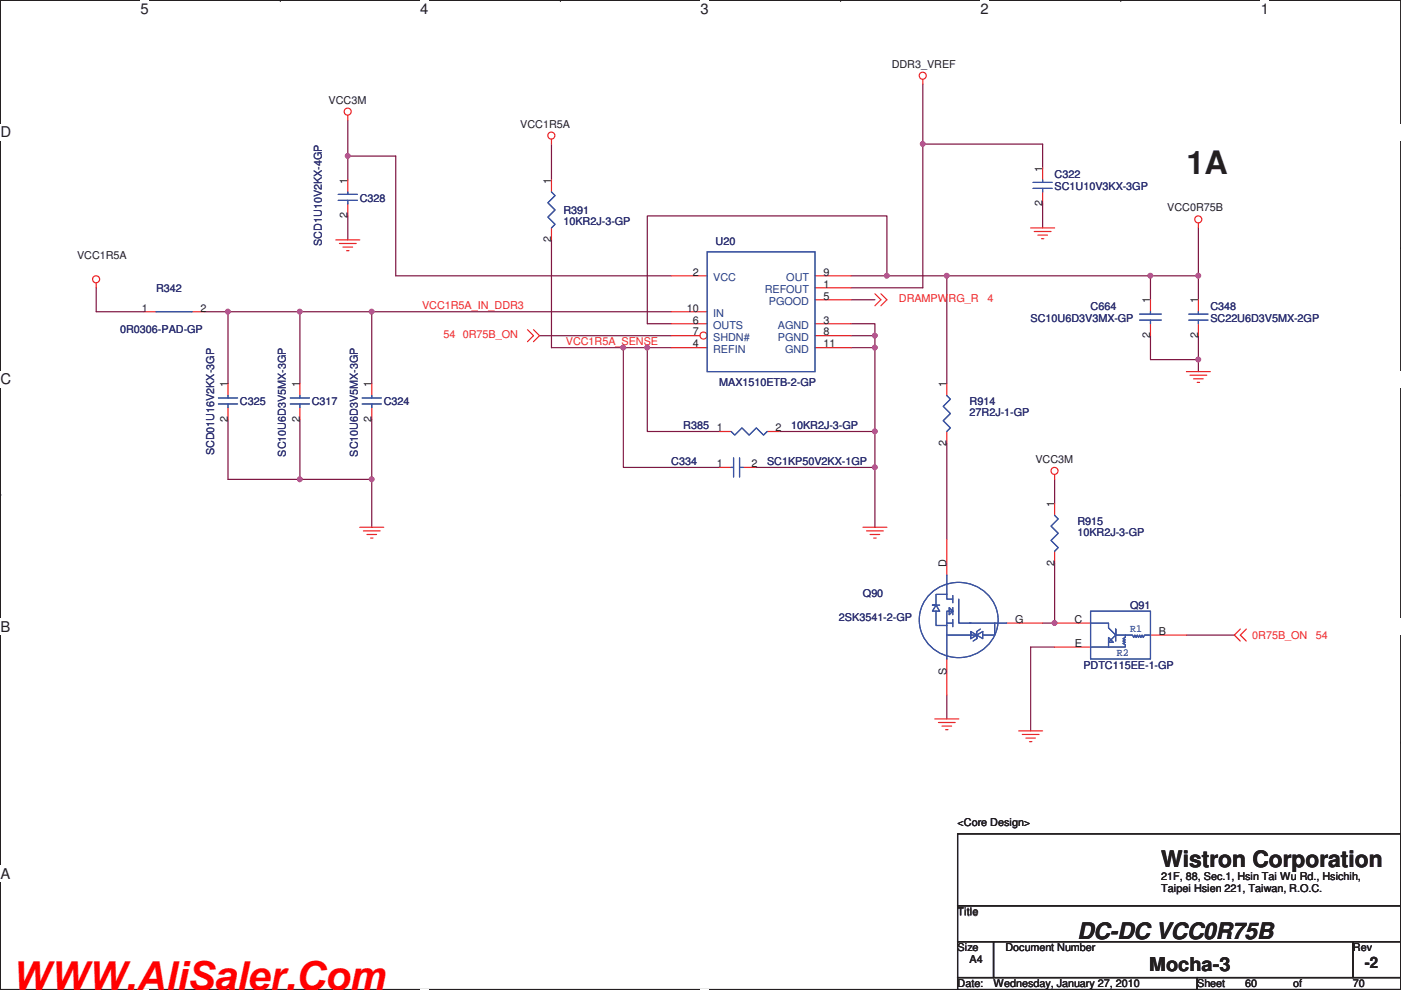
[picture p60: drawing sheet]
<svg xmlns="http://www.w3.org/2000/svg" width="297mm" height="210mm" viewBox="0 0 297 210" stroke-linecap="round" stroke-linejoin="round" font-family="sans-serif">
<defs><g id="words">
<text font-size="8.5" fill="#f00" x="2.5" y="209.9">WWW.AliSaler.Com</text>
<text font-size="6.9" fill="#231f20" x="251.5" y="37">1A</text>
<g font-size="4.8" fill="#231f20">
<text x="246.2" y="183.9">Wistron Corporation</text>
<text x="228.4" y="199.1">DC-DC VCC0R75B</text>
</g>
<text font-size="4.1" fill="#231f20" x="243.7" y="206">Mocha-3</text>
<text font-size="3.3" fill="#231f20" x="289.4" y="205.4">-2</text>
<g font-size="3.1" fill="#231f20">
<text x="29.8" y="2.9">5</text>
<text x="89.1" y="2.9">4</text>
<text x="148.5" y="2.9">3</text>
<text x="207.9" y="2.9">2</text>
<text x="267.3" y="2.9">1</text>
<text x=".1" y="29.1">D</text>
<text x=".1" y="81.5">C</text>
<text x=".1" y="134">B</text>
<text x=".1" y="186.4">A</text>
</g>
<g font-size="2.3" fill="#231f20">
<text x="189.1" y="14.3">DDR3_VREF</text>
<text x="69.7" y="22">VCC3M</text>
<text x="110.3" y="27">VCC1R5A</text>
<text x="73.7" y="38.9" transform="rotate(-90 73.7 38.9)">1</text>
<text x="116.9" y="38.9" transform="rotate(-90 116.9 38.9)">1</text>
<text x="221" y="36.4" transform="rotate(-90 221 36.4)">1</text>
<text x="73.7" y="46.3" transform="rotate(-90 73.7 46.3)">2</text>
<text x="221" y="43.8" transform="rotate(-90 221 43.8)">2</text>
<text x="247.5" y="44.8">VCC0R75B</text>
<text x="116.9" y="51.4" transform="rotate(-90 116.9 51.4)">2</text>
<text x="16.3" y="55">VCC1R5A</text>
<text x="146.9" y="58.5">2</text>
<text x="174.6" y="58.5">9</text>
<text x="174.6" y="61">1</text>
<text x="174.6" y="63.5">5</text>
<text x="243.9" y="64.3" transform="rotate(-90 243.9 64.3)">1</text>
<text x="254" y="64.3" transform="rotate(-90 254 64.3)">1</text>
<text x="30.1" y="66.1">1</text>
<text x="42.5" y="66.1">2</text>
<text x="145.6" y="66.1">10</text>
<text x="146.9" y="68.6">6</text>
<text x="146.9" y="71.2">7</text>
<text x="174.6" y="68.6">3</text>
<text x="174.6" y="71.2">8</text>
<text x="243.9" y="71.7" transform="rotate(-90 243.9 71.7)">2</text>
<text x="254" y="71.7" transform="rotate(-90 254 71.7)">2</text>
<text x="146.9" y="73.7">4</text>
<text x="174.6" y="73.7">11</text>
<text x="48.3" y="82.1" transform="rotate(-90 48.3 82.1)">1</text>
<text x="63.5" y="82.1" transform="rotate(-90 63.5 82.1)">1</text>
<text x="78.8" y="82.1" transform="rotate(-90 78.8 82.1)">1</text>
<text x="200.7" y="82.1" transform="rotate(-90 200.7 82.1)">1</text>
<text x="48.3" y="89.5" transform="rotate(-90 48.3 89.5)">2</text>
<text x="63.5" y="89.5" transform="rotate(-90 63.5 89.5)">2</text>
<text x="78.8" y="89.5" transform="rotate(-90 78.8 89.5)">2</text>
<text x="152" y="91.5">1</text>
<text x="164.4" y="91.5">2</text>
<text x="200.7" y="94.6" transform="rotate(-90 200.7 94.6)">2</text>
<text x="152" y="99.1">1</text>
<text x="159.3" y="99.1">2</text>
<text x="219.5" y="98.2">VCC3M</text>
<text x="223.6" y="107.5" transform="rotate(-90 223.6 107.5)">1</text>
<text x="223.6" y="120" transform="rotate(-90 223.6 120)">2</text>
<text x="200.7" y="120.2" transform="rotate(-90 200.7 120.2)">D</text>
<text x="215.2" y="132.1">G</text>
<text x="227.8" y="132.1">C</text>
<text x="227.9" y="137.2">E</text>
<text x="245.7" y="134.7">B</text>
<text x="200.7" y="143.1" transform="rotate(-90 200.7 143.1)">S</text>
<text x="203" y="175.1">&lt;Core Design&gt;</text>
<text x="246.2" y="186.6">21F, 88, Sec.1, Hsin Tai Wu Rd., Hsichih,</text>
<text x="246.2" y="189.2">Taipei Hsien 221, Taiwan, R.O.C.</text>
<text x="203" y="194.2">Title</text>
<text x="203" y="201.8">Size</text>
<text x="213.2" y="201.8">Document Number</text>
<text x="286.9" y="201.8">Rev</text>
<text x="203" y="209.4">Date:</text>
<text x="205.6" y="204.3">A4</text>
<text x="210.6" y="209.4">Wednesday, January 27, 2010</text>
<text x="253.8" y="209.4">Sheet</text>
<text x="264" y="209.4">60</text>
<text x="274.1" y="209.4">of</text>
<text x="286.8" y="209.4">70</text>
</g>
<g font-size="2.3" fill="#2d2d72">
<text x="223.6" y="37.7">C322</text>
<text x="223.6" y="40.3">SC1U10V3KX-3GP</text>
<text x="76.3" y="42.8">C328</text>
<text x="119.5" y="45.3">R391</text>
<text x="119.5" y="47.6">10KR2J-3-GP</text>
<text x="68.2" y="52.2" transform="rotate(-90 68.2 52.2)">SCD1U10V2KX-4GP</text>
<text x="151.7" y="51.9">U20</text>
<text x="33.1" y="61.8">R342</text>
<text x="231.2" y="65.7">C664</text>
<text x="256.6" y="65.7">C348</text>
<text x="25.5" y="70.7">0R0306-PAD-GP</text>
<text x="218.5" y="68.2">SC10U6D3V3MX-GP</text>
<text x="256.6" y="68.2">SC22U6D3V5MX-2GP</text>
<text x="152.5" y="81.9">MAX1510ETB-2-GP</text>
<text x="50.9" y="86">C325</text>
<text x="66.1" y="86">C317</text>
<text x="81.4" y="86">C324</text>
<text x="205.6" y="86">R914</text>
<text x="205.6" y="88.3">27R2J-1-GP</text>
<text x="144.9" y="91.1">R385</text>
<text x="167.7" y="91.1">10KR2J-3-GP</text>
<text x="45.4" y="96.6" transform="rotate(-90 45.4 96.6)">SCD01U16V2KX-3GP</text>
<text x="60.6" y="96.9" transform="rotate(-90 60.6 96.9)">SC10U6D3V5MX-3GP</text>
<text x="75.9" y="96.9" transform="rotate(-90 75.9 96.9)">SC10U6D3V5MX-3GP</text>
<text x="142.3" y="98.7">C334</text>
<text x="162.6" y="98.7">SC1KP50V2KX-1GP</text>
<text x="228.4" y="111.4">R915</text>
<text x="228.4" y="113.7">10KR2J-3-GP</text>
<text x="177.9" y="131.7">2SK3541-2-GP</text>
<text x="183" y="126.6">Q90</text>
<text x="239.6" y="129.2">Q91</text>
<text x="229.7" y="141.9">PDTC115EE-1-GP</text>
</g>
<g font-size="2.3" fill="#1d437e">
<text x="151.2" y="59.6">VCC</text>
<text x="166.7" y="59.6">OUT</text>
<text x="162.1" y="62.1">REFOUT</text>
<text x="163" y="64.6">PGOOD</text>
<text x="151.2" y="69.7">OUTS</text>
<text x="151.2" y="67.2">IN</text>
<text x="164.9" y="69.7">AGND</text>
<text x="151.2" y="74.8">REFIN</text>
<text x="151.2" y="72.3">SHDN#</text>
<text x="164.9" y="72.3">PGND</text>
<text x="166.5" y="74.8">GND</text>
</g>
<g font-size="2.3" fill="#ec2426">
<text x="89.5" y="65.6">VCC1R5A_IN_DDR3</text>
<text x="190.6" y="64.1">DRAMPWRG_R</text>
<text x="209.4" y="64.1">4</text>
<text x="94.1" y="71.8">54</text>
<text x="98.1" y="71.8">0R75B_ON</text>
<text x="120" y="73.2">VCC1R5A_SENSE</text>
<text x="265.5" y="135.5">0R75B_ON</text>
<text x="279" y="135.5">54</text>
</g>
<g font-size="2.3" fill="#3a53a4">
<text x="239.6" y="134">R1</text>
<text x="236.8" y="139.1">R2</text>
</g>
</g></defs>
<path d="M.1 .1h296.9v209.8h-296.9z" fill="none" stroke="#231f20" stroke-width=".25"/>
<g fill="#fff">
<path d="M29.8 .1h1.7v3.5h-1.7z"/>
<path d="M29.8 209.9h1.7z"/>
</g>
<path d="M59.4 .1h.1M59.4 209.9h.1" fill="none" stroke="#231f20" stroke-width=".25"/>
<g fill="#fff">
<path d="M89.1 .1h1.7v3.5h-1.7z"/>
<path d="M89.1 209.9h1.7z"/>
</g>
<path d="M118.8 .1h.1M118.8 209.9h.1" fill="none" stroke="#231f20" stroke-width=".25"/>
<g fill="#fff">
<path d="M148.5 .1h1.7v3.5h-1.7z"/>
<path d="M148.5 209.9h1.7z"/>
</g>
<path d="M178.2 .1h.1M178.2 209.9h.1" fill="none" stroke="#231f20" stroke-width=".25"/>
<g fill="#fff">
<path d="M207.9 .1h1.7v3.5h-1.7z"/>
<path d="M207.9 209.9h1.7z"/>
</g>
<path d="M237.6 .1h.1M237.6 209.9h.1" fill="none" stroke="#231f20" stroke-width=".25"/>
<g fill="#fff">
<path d="M267.3 .1h1.7v3.5h-1.7z"/>
<path d="M267.3 209.9h1.7z"/>
<path d="M.1 26.3h2.2v3.5h-2.2z"/>
<path d="M297 26.3v3.5z"/>
<path d="M.1 78.7h2.2v3.5h-2.2z"/>
<path d="M297 78.7v3.5z"/>
</g>
<path d="M.1 52.5h.1M297 52.5h.1" fill="none" stroke="#231f20" stroke-width=".25"/>
<g fill="#fff">
<path d="M.1 131.2h2.1v3.5h-2.1z"/>
<path d="M297 131.2v3.5z"/>
</g>
<path d="M.1 105h.1M297 105h.1" fill="none" stroke="#231f20" stroke-width=".25"/>
<path d="M.1 105h.1" fill="none" stroke="#231f20" stroke-width=".21"/>
<path d="M297 105h.1" fill="none" stroke="#231f20" stroke-width=".21"/>
<g fill="#fff">
<path d="M.1 183.6h2.1v3.5h-2.1z"/>
<path d="M297 183.6v3.5z"/>
</g>
<path d="M.1 157.4h.1M297 157.4h.1" fill="none" stroke="#231f20" stroke-width=".25"/>
<path d="M83.9 33.1v25.4M254.1 58.5v5.1M180.4 68.7h5.1v2.5M48.3 89v12.7" fill="none" stroke="#7f1542" stroke-width=".25"/>
<circle cx="185.5" cy="71.2" r=".49" fill="#b8529f"/>
<circle cx="185.5" cy="71.2" r=".49" fill="none" stroke="#b8529f" stroke-width=".25"/>
<path d="M78.8 66.1h63.5" fill="none" stroke="#7f1542" stroke-width=".25"/>
<circle cx="78.8" cy="66.1" r=".49" fill="#b8529f"/>
<circle cx="78.8" cy="66.1" r=".49" fill="none" stroke="#b8529f" stroke-width=".25"/>
<path d="M48.3 66.1v15.3" fill="none" stroke="#7f1542" stroke-width=".25"/>
<circle cx="48.3" cy="66.1" r=".49" fill="#b8529f"/>
<circle cx="48.3" cy="66.1" r=".49" fill="none" stroke="#b8529f" stroke-width=".25"/>
<path d="M48.3 66.1h15.3M114.4 71.2h27.9M185.5 99.1v12.7" fill="none" stroke="#7f1542" stroke-width=".25"/>
<circle cx="185.5" cy="99.1" r=".49" fill="#b8529f"/>
<circle cx="185.5" cy="99.1" r=".49" fill="none" stroke="#b8529f" stroke-width=".25"/>
<path d="M73.7 33.1v5.1" fill="none" stroke="#7f1542" stroke-width=".25"/>
<circle cx="73.7" cy="33.1" r=".49" fill="#b8529f"/>
<circle cx="73.7" cy="33.1" r=".49" fill="none" stroke="#b8529f" stroke-width=".25"/>
<path d="M221.1 43.3v5M180.4 71.2h5.1M78.8 101.7v10.1" fill="none" stroke="#7f1542" stroke-width=".25"/>
<circle cx="78.8" cy="101.7" r=".49" fill="#b8529f"/>
<circle cx="78.8" cy="101.7" r=".49" fill="none" stroke="#b8529f" stroke-width=".25"/>
<path d="M116.9 50.9v22.8h20.3M63.6 66.1v15.3" fill="none" stroke="#7f1542" stroke-width=".25"/>
<circle cx="132.1" cy="73.7" r=".49" fill="#b8529f"/>
<circle cx="132.1" cy="73.7" r=".49" fill="none" stroke="#b8529f" stroke-width=".25"/>
<path d="M195.7 30.6v30.4" fill="none" stroke="#7f1542" stroke-width=".25"/>
<circle cx="195.6" cy="30.5" r=".49" fill="#b8529f"/>
<circle cx="195.6" cy="30.5" r=".49" fill="none" stroke="#b8529f" stroke-width=".25"/>
<path d="M137.2 68.7h5.1M63.6 89v12.7" fill="none" stroke="#7f1542" stroke-width=".25"/>
<circle cx="63.6" cy="101.7" r=".49" fill="#b8529f"/>
<circle cx="63.6" cy="101.7" r=".49" fill="none" stroke="#b8529f" stroke-width=".25"/>
<path d="M137.2 73.7v17.8h15.3" fill="none" stroke="#7f1542" stroke-width=".25"/>
<circle cx="137.2" cy="73.7" r=".49" fill="#b8529f"/>
<circle cx="137.2" cy="73.7" r=".49" fill="none" stroke="#b8529f" stroke-width=".25"/>
<path d="M73.7 33.1h10.2M221.1 30.6v5M83.9 58.5h58.4M78.8 66.1v15.3M132.2 73.7v25.4h20.3M254.1 76.3v2.5M165.2 91.5h20.3" fill="none" stroke="#7f1542" stroke-width=".25"/>
<circle cx="254.1" cy="76.3" r=".49" fill="#b8529f"/>
<circle cx="254.1" cy="76.3" r=".49" fill="none" stroke="#b8529f" stroke-width=".25"/>
<path d="M73.7 25.5v7.6M116.9 30.6v7.6M20.4 61v5.1M63.6 66.1h15.2M185.5 91.5v7.6h-25.4M48.3 101.7h15.3" fill="none" stroke="#7f1542" stroke-width=".25"/>
<circle cx="63.6" cy="66.1" r=".49" fill="#b8529f"/>
<circle cx="63.6" cy="66.1" r=".49" fill="none" stroke="#b8529f" stroke-width=".25"/>
<path d="M73.7 45.8v5.1M243.9 58.5h10.2" fill="none" stroke="#7f1542" stroke-width=".25"/>
<circle cx="254.1" cy="58.5" r=".49" fill="#b8529f"/>
<circle cx="254.1" cy="58.5" r=".49" fill="none" stroke="#b8529f" stroke-width=".25"/>
<circle cx="243.9" cy="58.5" r=".49" fill="#b8529f"/>
<circle cx="243.9" cy="58.5" r=".49" fill="none" stroke="#b8529f" stroke-width=".25"/>
<path d="M180.4 58.5h7.6v-12.7h-50.8v22.9M254.1 48.3v10.2M20.4 66.1h10.2M43.3 66.1h5M185.5 73.7v17.8M78.8 89v12.7h-15.2" fill="none" stroke="#7f1542" stroke-width=".25"/>
<circle cx="185.5" cy="91.5" r=".49" fill="#b8529f"/>
<circle cx="185.5" cy="91.5" r=".49" fill="none" stroke="#b8529f" stroke-width=".25"/>
<path d="M180.4 73.7h5.1" fill="none" stroke="#7f1542" stroke-width=".25"/>
<circle cx="185.5" cy="73.7" r=".49" fill="#b8529f"/>
<circle cx="185.5" cy="73.7" r=".49" fill="none" stroke="#b8529f" stroke-width=".25"/>
<path d="M195.7 17.9v12.7h25.4M200.7 58.5h43.2v5.1M137.2 73.7h5.1M180.4 61h15.3M185.5 71.2v2.5" fill="none" stroke="#7f1542" stroke-width=".25"/>
<circle cx="200.7" cy="58.5" r=".49" fill="#b8529f"/>
<circle cx="200.7" cy="58.5" r=".49" fill="none" stroke="#b8529f" stroke-width=".25"/>
<path d="M243.9 71.2v5.1h10.2v-5.1M221.1 132.2h2.5" fill="none" stroke="#7f1542" stroke-width=".25"/>
<circle cx="223.6" cy="132.1" r=".49" fill="#b8529f"/>
<circle cx="223.6" cy="132.1" r=".49" fill="none" stroke="#b8529f" stroke-width=".25"/>
<path d="M188 58.5h12.7v22.9M200.7 94.1v20.3M200.7 147.4v5.1" fill="none" stroke="#7f1542" stroke-width=".25"/>
<circle cx="188" cy="58.5" r=".49" fill="#b8529f"/>
<circle cx="188" cy="58.5" r=".49" fill="none" stroke="#b8529f" stroke-width=".25"/>
<path d="M180.4 63.6h5.1M223.6 101.7v5.1M223.6 119.5v12.7M223.6 137.2h-5.1v17.8M251.5 134.7h10.2" fill="none" stroke="#7f1542" stroke-width=".25"/>
<g fill="none" stroke="#ec2426" stroke-width=".25">
<path d="M195.7 16.8v1.1M73.7 24.5v1M73.7 38.2v2.5M116.9 29.5v1.1M116.9 38.2v2.5M221.1 35.6v2.6M71.2 50.9h5.1M72 51.6h3.5M72.7 52.4h2.1M73.5 53.2h.5M73.7 43.3v2.5M116.9 48.3v2.6"/>
<path d="M142.3 58.5h7.6M218.5 48.3h5.1M219.3 49.1h3.5M220 49.9h2.1M220.8 50.6h.5M221.1 40.7v2.6M254.1 47.3v1M20.4 60v1M30.6 66.1h2.5M40.7 66.1h2.6M111.8 69.9l1.3 1.3-1.3 1.3M113.1 69.9l1.3 1.3-1.3 1.3"/>
<path d="M142.3 68.7h7.6M142.3 73.7h7.6M172.8 61h7.6M172.8 68.7h7.6M172.8 63.6h7.6M185.5 62.3l1.3 1.3-1.3 1.3M186.8 62.3l1.2 1.3-1.2 1.3M243.9 63.6v2.5M243.9 68.7v2.5M251.5 78.8h5.1M252.3 79.6h3.6M254.1 63.6v2.5"/>
<path d="M254.1 68.7v2.5M78.8 81.4v2.5M78.8 86.4v2.6M152.5 91.5h2.5M162.6 91.5h2.6M253.1 80.3h2M253.8 81.1h.5M76.3 111.8h5.1M77 112.6h3.6M77.8 113.4h2M78.6 114.1h.5M183 111.8h5"/>
<path d="M183.7 112.6h3.6M184.5 113.4h2M185.2 114.1h.6M200.7 114.4v7.6M223.6 100.7v1M200.7 139.8v7.6M213.4 132.2h7.7M263 133.4l-1.3 1.3 1.3 1.3M264.2 133.4l-1.2 1.3 1.2 1.3M198.2 152.5h5.1M199 153.2h3.5M199.7 154h2.1"/>
<path d="M200.5 154.8h.5M216 155h5.1M216.7 155.8h3.6M217.5 156.5h2M218.3 157.3h.5"/>
<circle cx="195.6" cy="16.1" r=".75"/>
<circle cx="73.7" cy="23.7" r=".75"/>
<circle cx="116.9" cy="28.8" r=".75"/>
<circle cx="20.4" cy="59.2" r=".75"/>
<circle cx="254.1" cy="46.5" r=".75"/>
<circle cx="223.6" cy="99.9" r=".75"/>
</g>
<path d="M203 176.9h94v15.2h-94zM203 192.1h94v7.6h-94zM203 199.7h7.6v7.6h-7.6zM210.6 199.7h76.2v7.6h-76.2zM286.8 199.7h10.2v7.6h-10.2zM203 207.3h50.8v2.6h-50.8zM253.8 207.3h43.2v2.6h-43.2z" fill="none" stroke="#231f20" stroke-width=".25"/>
<g fill="none" stroke="#3a53a4" stroke-width=".25">
<path d="M219 38.7h4.1M219 40h4.1M221.1 38.2v.5M221.1 40v.7M71.7 41.2h4.1M71.7 42.5h4.1M73.7 40.7v.5M73.7 42.5v.8M116.9 40.7l.8 .8-1.5 1.5 1.5 1.5-1.5 1.6 1.5 1.5-.8 .7M33.1 66.1h7.6M241.6 67.9h4.6M241.6 66.6h4.6"/>
<path d="M243.9 66.1v.5M243.9 67.9v.8M252 66.6h4.1M252 67.9h4.1M254.1 66.1v.5M254.1 67.9v.8M76.8 84.4h4.1M76.8 85.7h4.1M78.8 83.9v.5M78.8 85.7v.7M155 91.5l.8 .8 1.5-1.5 1.5 1.5 1.6-1.5 1.5 1.5 .7-.8M197.3 125.9a8.4 8.4 0 0 1 9-1.8 8.4 8.4 0 0 1 5.3 7.4 8.4 8.4 0 0 1-8.3 8 8.4 8.4 0 0 1-8.4-8 7.8 7.8 0 0 1 2.4-5.6z"/>
<path d="M198.5 129.6v3.1h2.2M198.5 128.4l.7 1.2h-1.5zM200.7 122v5.1h1.3M200.7 126.1h-2.2v2.3h-.8h1.5M201.2 128.9l.8 .7-.8 .8zM202 132.2h-1.3v7.6M202 129.6h-1.3v2.6M202 126.3v1.5M202 128.9v1.5M202 131.4v1.5M203.3 127.1v5.1h2.5M205.6 132.2h7.8"/>
<path d="M205.8 133.9l1.3 .8-1.3 .8v-1.6v.8M207.1 134.7l1.3-.8v1.6zM207.1 135.5l-.8 .5M207.9 133.4l-.8 .5v1.6v-.8h-6.4M210.9 132.2v2.5h-2.5"/>
</g>
<circle cx="149.2" cy="71.2" r=".75" fill="#fff"/>
<g fill="none" stroke="#ec2426" stroke-width=".25">
<path d="M172.8 58.5h7.6M142.3 71.2h6.1M142.3 66.1h7.6M172.8 71.2h7.6M172.8 73.7h7.6M48.3 81.4v2.5M48.3 86.4v2.6M63.6 81.4v2.5M63.6 86.4v2.6M152.5 99.1h2.5M157.6 99.1h2.5M200.7 81.4v2.5"/>
<path d="M200.7 91.5v2.6M223.6 106.8v2.5M223.6 116.9v2.6M223.6 137.2h7.6M223.6 132.2h7.6M243.9 134.7h7.6"/>
<circle cx="149.2" cy="71.2" r=".75"/>
</g>
<g fill="none" stroke="#3a53a4" stroke-width=".25">
<path d="M149.9 53.4h22.9v25.4h-22.9zM46.3 85.7h4.1M46.3 84.4h4.1M48.3 83.9v.5M48.3 85.7v.7M61.5 84.4h4.1M61.5 85.7h4.1M63.6 83.9v.5M63.6 85.7v.7M155 99.1h.5M155.5 97.1v4.1M156.8 97.1v4.1"/>
<path d="M156.8 99.1h.8M200.7 83.9l.8 .8-1.5 1.5 1.5 1.5-1.5 1.5 1.5 1.6-.8 .7M223.6 109.3l.8 .8-1.6 1.5 1.6 1.5-1.6 1.5 1.6 1.6-.8 .7M231.2 132.2h3.8v1l1.6 1.5-1.6 1.5v1h-3.8M231.2 129.6h12.7v10.2h-12.7zM235 135.2l1 1h-1zM238.6 134.7v.5l-.5 .3 .5 .2-.5 .3 .5 .2-.5 .3 .5 .2v.5h-3.6M243.9 134.7h-1.2l-.3 .5-.3-.5-.2 .5-.3-.5-.2 .5-.3-.5-.2 .5-.3-.5-.2 .5-.3-.5h-3.5v-1.3v2.6"/>
</g>
<circle cx="185.5" cy="71.2" r=".49" fill="#b8529f"/>
<circle cx="185.5" cy="71.2" r=".49" fill="none" stroke="#b8529f" stroke-width=".25"/>
<circle cx="78.8" cy="66.1" r=".49" fill="#b8529f"/>
<circle cx="78.8" cy="66.1" r=".49" fill="none" stroke="#b8529f" stroke-width=".25"/>
<circle cx="48.3" cy="66.1" r=".49" fill="#b8529f"/>
<circle cx="48.3" cy="66.1" r=".49" fill="none" stroke="#b8529f" stroke-width=".25"/>
<circle cx="185.5" cy="99.1" r=".49" fill="#b8529f"/>
<circle cx="185.5" cy="99.1" r=".49" fill="none" stroke="#b8529f" stroke-width=".25"/>
<circle cx="73.7" cy="33.1" r=".49" fill="#b8529f"/>
<circle cx="73.7" cy="33.1" r=".49" fill="none" stroke="#b8529f" stroke-width=".25"/>
<circle cx="78.8" cy="101.7" r=".49" fill="#b8529f"/>
<circle cx="78.8" cy="101.7" r=".49" fill="none" stroke="#b8529f" stroke-width=".25"/>
<circle cx="132.1" cy="73.7" r=".49" fill="#b8529f"/>
<circle cx="132.1" cy="73.7" r=".49" fill="none" stroke="#b8529f" stroke-width=".25"/>
<circle cx="195.6" cy="30.5" r=".49" fill="#b8529f"/>
<circle cx="195.6" cy="30.5" r=".49" fill="none" stroke="#b8529f" stroke-width=".25"/>
<circle cx="63.6" cy="101.7" r=".49" fill="#b8529f"/>
<circle cx="63.6" cy="101.7" r=".49" fill="none" stroke="#b8529f" stroke-width=".25"/>
<circle cx="137.2" cy="73.7" r=".49" fill="#b8529f"/>
<circle cx="137.2" cy="73.7" r=".49" fill="none" stroke="#b8529f" stroke-width=".25"/>
<circle cx="254.1" cy="76.3" r=".49" fill="#b8529f"/>
<circle cx="254.1" cy="76.3" r=".49" fill="none" stroke="#b8529f" stroke-width=".25"/>
<circle cx="63.6" cy="66.1" r=".49" fill="#b8529f"/>
<circle cx="63.6" cy="66.1" r=".49" fill="none" stroke="#b8529f" stroke-width=".25"/>
<circle cx="254.1" cy="58.5" r=".49" fill="#b8529f"/>
<circle cx="254.1" cy="58.5" r=".49" fill="none" stroke="#b8529f" stroke-width=".25"/>
<circle cx="243.9" cy="58.5" r=".49" fill="#b8529f"/>
<circle cx="243.9" cy="58.5" r=".49" fill="none" stroke="#b8529f" stroke-width=".25"/>
<circle cx="185.5" cy="91.5" r=".49" fill="#b8529f"/>
<circle cx="185.5" cy="91.5" r=".49" fill="none" stroke="#b8529f" stroke-width=".25"/>
<circle cx="185.5" cy="73.7" r=".49" fill="#b8529f"/>
<circle cx="185.5" cy="73.7" r=".49" fill="none" stroke="#b8529f" stroke-width=".25"/>
<circle cx="200.7" cy="58.5" r=".49" fill="#b8529f"/>
<circle cx="200.7" cy="58.5" r=".49" fill="none" stroke="#b8529f" stroke-width=".25"/>
<circle cx="223.6" cy="132.1" r=".49" fill="#b8529f"/>
<circle cx="223.6" cy="132.1" r=".49" fill="none" stroke="#b8529f" stroke-width=".25"/>
<circle cx="188" cy="58.5" r=".49" fill="#b8529f"/>
<circle cx="188" cy="58.5" r=".49" fill="none" stroke="#b8529f" stroke-width=".25"/>
<use href="#words"/>
</svg>
